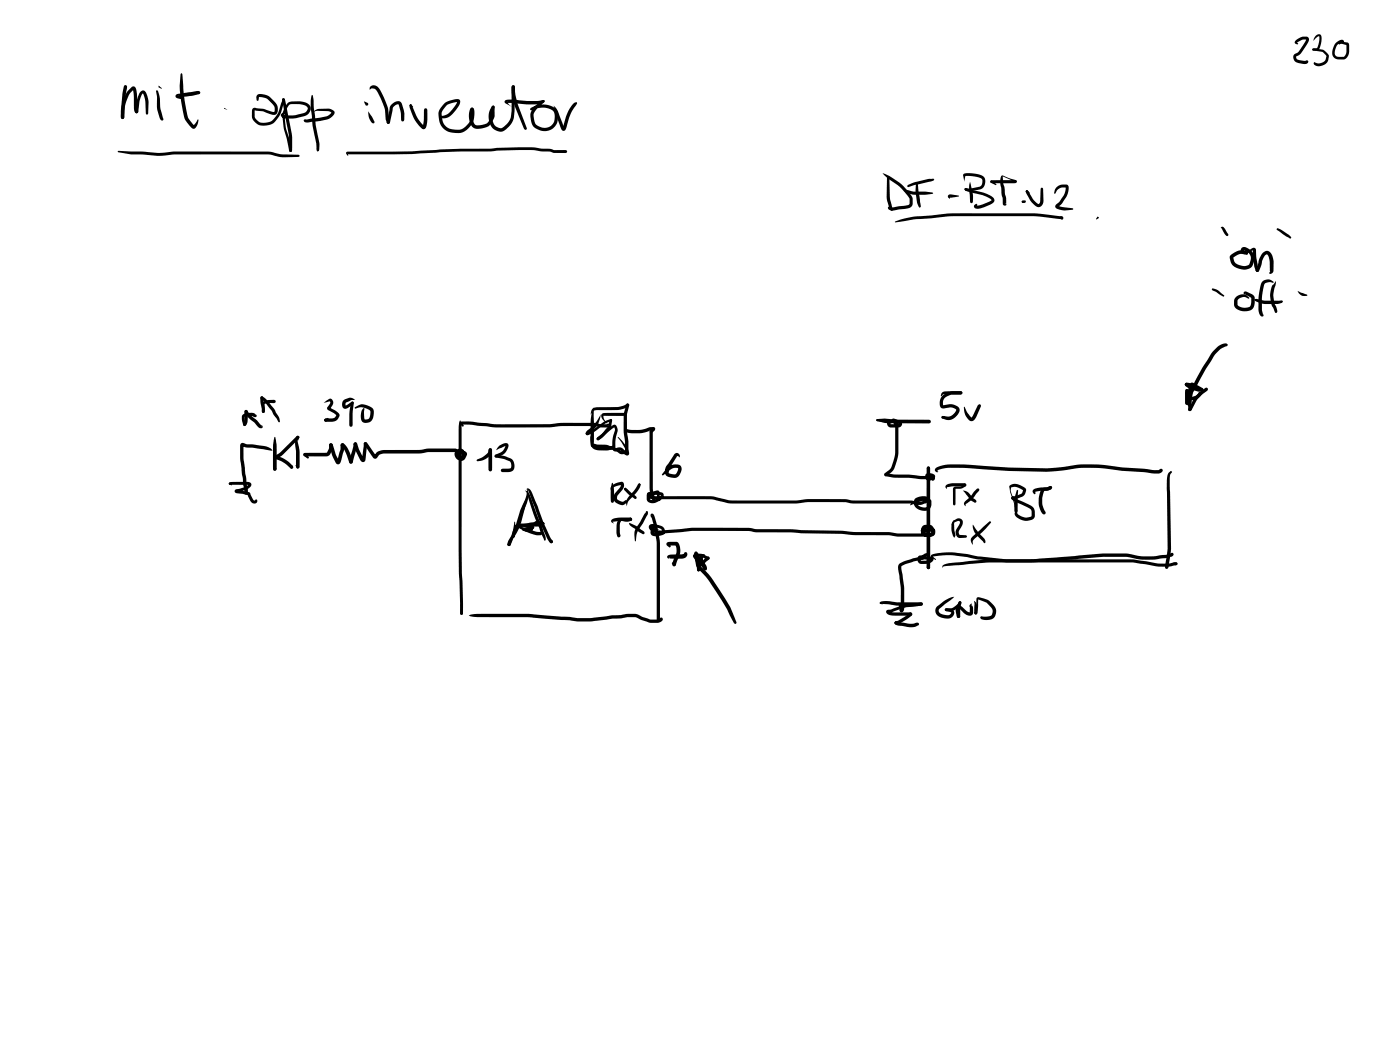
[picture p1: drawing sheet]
<svg xmlns="http://www.w3.org/2000/svg" width="285mm" height="214mm" viewBox="0 0 285 214" stroke-linecap="round" stroke-linejoin="round" font-family="sans-serif">
<g fill="#000">
<path d="M25.3 17.5l.2-.1 .4 .3-.4 .7-.3-.7zM25.3 17.4l.5 .1 .1 .2-.3 1.5-.3 4.1a.72 .72 0 0 1-.3 1 .91 .91 0 0 1-.4-1.3l.3-3.9zM31.8 18.4l.4 .1a8.3 8.3 0 0 1 .4 3.5l.7 2.3-.3 .3-.2-.1a8 8 0 0 1-.9-5zM36.8 15.1l.1-.2 .2 .2 .3 4.1 .7 4.2a3.4 3.4 0 0 0 1.2 1.9l.2 .3h-.2l.9-1.3 .2 .2a1.73 1.73 0 0 1-1 1.7l-.7-.4a4 4 0 0 1-1.3-2.2l-.8-5.1zM63.4 19.4l.2-.1 .1 .1 .2 1.5a57 57 0 0 0 1.1 8.4v1.3l-.3 .2-.2-.3a17.1 17.1 0 0 0-.8-4.7l-.3-2.8a9.5 9.5 0 0 1 0-3.6zM75.4 17.6a1.35 1.35 0 0 1 2.1 .9l.6 1.2a7.2 7.2 0 0 1 1 3.2l.1 1.4 .2 .5-.1 .3a.47 .47 0 0 1-.6-.4l-.3-1.8a10.9 10.9 0 0 0-2-4.8l-.7-.1-.4 .3zM104.3 17.4l.2-.1 .4 .4a9.7 9.7 0 0 0 .6 3.9l1.8 4.6-.3 .3-.3-.3a21.9 21.9 0 0 1-2.5-7.4zM263.8 8.2a2.11 2.11 0 0 1 2.6-.5l.1 .6-.6 1.1-1.1 1.6-.9 .5a.57 .57 0 0 0 .4 .7l1.1 .2h.9a.67 .67 0 0 1-.3 .6 .67 .67 0 0 1-.7 0l-.9-.2a1.1 1.1 0 0 1-1.1-1 1.1 1.1 0 0 1 1-1.1l1.7-2.7a2.33 2.33 0 0 0-2 .7v-.1l.3 .2-.1 .3-.6-.3zM267.2 9.9h.5l1.9 .4 .9 .9-.1 1a1.79 1.79 0 0 1-2.9 .8l.2-.4 .3 .2a1.68 1.68 0 0 0 1.8-.5l.3-.9-.8-.8-1.9-.3-.2-.2zM267.8 7.3a.68 .68 0 0 1 .9-.3 .68 .68 0 0 1 .4 .9l-.2 1.3a1.04 1.04 0 0 1-.6 1 1.04 1.04 0 0 1-1.1-.1l.2-.2 .7-.1a2.59 2.59 0 0 0 .5-2.2 .21 .21 0 0 0-.1-.3 .21 .21 0 0 0-.3 .2l-.8 .8zM272 8.7l.7-.4a.55 .55 0 0 1 .6-.2 .55 .55 0 0 1 .3 .5l-.1 .3-.1-.3h-.2a2.06 2.06 0 0 0-1.2 2.8l.5 .2h1.1l.5-.7v-1.8l.1 .1-1.1-.3-.4 .2a.37 .37 0 0 1 0-.5 .37 .37 0 0 1 .4-.1l1.5 .3 .1 1.7a1.54 1.54 0 0 1-1.2 1.6h-1a1.44 1.44 0 0 1-1.1-2.2zM23.9 30.9l.2-.2 5 .2 3 .2 2-.1a42.5 42.5 0 0 1 7.6-.1h12.9l2.6 .5 3.6 .1 .2 .2-.2 .3h-3.2l-3-.6h-12.9a41.4 41.4 0 0 0-8.1 .3h-1.5l-3-.2-2.4-.1-2.6-.4z"/>
<path d="M26.5 18l.3-.2a.67 .67 0 0 1 .8 0 .67 .67 0 0 1 .2 .7l.2 4-.1-.1 .2 .3-.3 .4-.4-.4a7.3 7.3 0 0 1-.1-3l-.3-1.5h.2l-.9 1-.7 1.7-.2 .9-.1 2.1-.1 .2h-.5l-.1-.7 .3-2.4 .8-2zM28.6 18.7l.1-.1a.65 .65 0 0 1 .7-.2 .65 .65 0 0 1 .4 .6l.5 1.8-.2 2.5h-.2l-.2-.2-.1-2.5-.4-1.6-.4 .4-.4 1.2-.2 2.2-.4 .3-.3-.4 .3-2.2zM35.8 19.3l.4-.2 3.8-.6 .7 .1 .1 .3-.3 .3-1.6 .3-2.6 .3v-.3l.8 .5-.2 .2-.7-.2a.46 .46 0 0 1-.4-.7zM45.6 22l.7 .4-.6-.2zM52.4 19.4a2.62 2.62 0 0 1 2.7 .5 3.1 3.1 0 0 1 1.5 2 1.06 1.06 0 0 1-.3 1.3 1.06 1.06 0 0 1-1.3 0l-1.4-.5-1.7-.2v1.2a1.98 1.98 0 0 0 2.7 1.2 3.6 3.6 0 0 0 2.3-2.8l.6-2a.42 .42 0 0 1 .5 .2 .42 .42 0 0 1-.1 .5l-.5 1.4a4.1 4.1 0 0 1-2.9 3.3 2.4 2.4 0 0 1-3.2-2.2v-.5a.66 .66 0 0 1 .2-.8 .66 .66 0 0 1 .8 0l1.5 .2 1.8 .6h.3v-.3l-.1-1-1.5-1.4-1.5-.3-.2 .6-.3 .1-.1-.7zM57.5 20.1l.2-.1 .3 .2 .8 3.9a18.1 18.1 0 0 1 .7 6.5l-.3 .3-.2-.1-.1-.4a18.2 18.2 0 0 0-.7-6.2l-.7-3.9zM58.6 21l.6-.3 1.7-.1a2.99 2.99 0 0 1 1.9 .6 1.44 1.44 0 0 1 .4 1.6 1.44 1.44 0 0 1-1.3 .9 7.9 7.9 0 0 1-4.2 .3 .52 .52 0 0 1-.5-.4 .52 .52 0 0 1 .3-.6l.4-.2 .1 .2-.4 .4h.3a7.8 7.8 0 0 0 3.8-.3 .89 .89 0 0 0 .9-1.3l-.5-.3-1-.3-2.1 .1-.5 .6-.6 1.5a11.8 11.8 0 0 0 .9 4.5l.7 2.7-.3 .3-.3-.2-.6-2.7a12.5 12.5 0 0 1-.8-4.6 4.4 4.4 0 0 1 .9-2.3zM61.9 24.4l3.2-.4 1.6-.4 .8-.7 .1 .1-.8-.4h-2.2l-1 .4 1.1-.8 2.1-.1a.97 .97 0 0 1 1.2 1.2l-.6 .6-.8 .4-3.8 .6a.86 .86 0 0 1-1-.3zM64.5 30.2l.4 .3-.2 .3-.2-.1zM64.5 30.6l.3-.2 .1 .2-.2 .2zM70.5 31l1-.1a214.7 214.7 0 0 0 17.5-.4l4.9-.2h6l1.3-.2 4.5-.1h2.9l1.9 .3a3.7 3.7 0 0 1 2.3 .3h2.4l.3 .3-.3 .3-2.7-.1a3.5 3.5 0 0 0-2.2-.3l-1.5-.2a46.8 46.8 0 0 0-7.6 .1l-1.1 .1a158.8 158.8 0 0 0-16.2 .6h-13.2l.1-.2 .1 .6-.4-.5zM75 22.7l1.2 2v.4a1.05 1.05 0 0 1-1.1-1.1z"/>
<path d="M79.7 21.3l.3-.3a1.03 1.03 0 0 1 1.8 .2 5.5 5.5 0 0 1 .4 3.4h-.4l-.1-.2a7.7 7.7 0 0 0-.5-3.1l-.1-.1a1.43 1.43 0 0 0-1.1 .8l-.6 3-.3 .2-.3-.1-.1-.3 .7-3zM78.8 24.6h.5l.1 .3-.1 .2-.4 .1-.2-.3zM83.5 21.3l.3 .1-.1 .2-.3-.1zM83.4 21.4l.3-.2 .3 .5a8.6 8.6 0 0 0 2.3 3.9l-.2 .1 .2-1.3v-2l.4-.4 .3 .4a9.5 9.5 0 0 1-.2 3.4 .64 .64 0 0 1-.6 .5 .64 .64 0 0 1-.7-.5l-.2-.2a8.5 8.5 0 0 1-1.9-4.1zM83.4 21.4l.3-.1 .4 .6zM90.5 21l.5-.3a3.8 3.8 0 0 1 2.5-.4 1.45 1.45 0 0 1-.4 1.7 3.5 3.5 0 0 1-2.7 2.1l-.7-.1v-.3a4.3 4.3 0 0 0 3.4-3.1l.1 .2a3.1 3.1 0 0 0-3.2 2l.1 1.7a2.36 2.36 0 0 0 2.2 1.9 3.2 3.2 0 0 0 3.7-3.6v-.4l.1 .1-.3-.3 .1-.2a.66 .66 0 0 1 .7 .3 .66 .66 0 0 1 0 .7 3.8 3.8 0 0 1-1.8 3.6 3.8 3.8 0 0 1-4 0 3.7 3.7 0 0 1-1.5-3.9l.4-.7zM95.9 22h.4v.4a2.74 2.74 0 0 0 .7 3.1 2.53 2.53 0 0 0 3-1.6l.1-.4v-1.7l.3-.3 .3 .3v1.4a3 3 0 0 1-4.5 2.7 3.6 3.6 0 0 1-.3-3.9zM104.3 17.4h.4l.2 .3-.1 4.9-.3 1.8a4.6 4.6 0 0 1-2.2 2.4 2.58 2.58 0 0 1-2.8-3 2.84 2.84 0 0 1 .9-2.3l.2 .1 .1 .3a3.3 3.3 0 0 0 0 3.6l.4 .4 1 .2 1-.8 .7-.9 .4-1.8zM102.8 20.5a3.8 3.8 0 0 1 2.9-.1l3.7 .2 1.2-.2 .3 .2-.2 .3a4.8 4.8 0 0 1-3.1 .4l-4.4-.3 .1-.3 .2 .4 .7 .7-.6-.4a.72 .72 0 0 1-.8-.9zM108 22a4 4 0 0 1 5.3 .4l.1 .2a3.1 3.1 0 0 1-.8 3.6 2.97 2.97 0 0 1-4.3-1 2.94 2.94 0 0 1 .7-3.7l1.6-1.1 .3 .2-.2 .3a5.3 5.3 0 0 0-2 2.1l-.1 .4 .2 1.1a2.12 2.12 0 0 0 2.8 1.4 1.92 1.92 0 0 0 1.3-1.6v-.5a1.56 1.56 0 0 0-1.5-1.8 5.2 5.2 0 0 0-3.2 .5l-.3-.3zM112.7 21.5a4.4 4.4 0 0 1 1.4 2.5l.8 2.1h-.3l.6-2.4a4.5 4.5 0 0 1 2-2.9l.3 .2-1.2 1.9-.8 2.5a1.24 1.24 0 0 1-.8 1.3l-.3-.2-.2-.5zM117.2 21l.1-.2 .2 .2-.2 .2z"/>
<path d="M117.4 20.9l.1 .1-.1 .1-.2-.1zM179.7 35.2a10.8 10.8 0 0 1 6.1 5.3 1.51 1.51 0 0 1-.5 1.8l-3.7 .6a.52 .52 0 0 1-.7-.2 .52 .52 0 0 1 0-.6h.3l-.1 .2 .2-.2 .5 .1 3.1-.5 .3-.2v-1a11.9 11.9 0 0 0-4.5-4.2zM180.7 35.9h.1l.3 .2 .1 4.3 .6 2.3-.2 .3-.5-.6-.6-2zM184.3 38.6l.3 .1a7.8 7.8 0 0 0 3.8 .3l1.4 .2 .2 .1-.2 .2-1.4 .2a6.5 6.5 0 0 1-4-.6l-.3-.3zM184.1 38.8l.2-.2 .1 .2-.1 .1zM184.2 38.6l.4 .2-.3 .1-.2-.1zM184.8 37.7l1.3-.6 2.8-.6 1.1-.1 .2 .2-.6 .3-3.3 .8-1.3 .4-.3-.2zM186.5 37.4h.3l.1 .2 .6 4.3-.2 .4-.2-.2a7 7 0 0 1-.7-3.3zM196.2 35.4a5.5 5.5 0 0 1 4.2 .7 1.71 1.71 0 0 1-.9 2.5l-1.8 .3a1.27 1.27 0 0 1-1.3-.3 .87 .87 0 0 1 1-.2l1.9-.4a1.01 1.01 0 0 0 .7-1.1 1.01 1.01 0 0 0-.9-.8l-2.6-.3 .1-.1-.3 1.3-.2-1.3zM196.4 38.4l.3-.1 1.5 .4a8.4 8.4 0 0 1 3.9 1.4l.2 .2a.83 .83 0 0 1-.6 1.3l-2.6 .9a.55 .55 0 0 1-.7-.3 .55 .55 0 0 1 .4-.7l.2 .2-.2 .3v-.2h.8l1.8-.7 .5-.3-.2-.3a8 8 0 0 0-3.7-1.2l-1.5-.5-.1-.2zM197.5 37l.2 .6a9.4 9.4 0 0 1 .4 3.5l-.1 .2h-.4l-.1-1.2a6.7 6.7 0 0 1 0-3.1zM201.7 36.8l5-.1 .3 .3-.4 .3h-4.5l-.4-.1z"/>
<path d="M201.7 36.8h.3l.9 .8-.2 .1-1-.5zM206.4 36.9l.3-.2 .2 .1 .1 .3-.3 .2-.2-.1zM203.9 35.8l.3-.1 2.5 .9 .3 .3-.3 .3-1.1-.6-1.5-.7 .8 4.6v1l-.2-.1 .3 .3-.3 .2-.4-.1-.1-.3v-1l-.5-2.9a2.51 2.51 0 0 1 .2-1.8zM208.9 38.9l.4-.1v.3h-.4zM208.9 38.8l.2-.1 .2 .2 1 1.7 1.2 1 .3-.5 .1-2.6v-.2h.4l.2 2.6a1.09 1.09 0 0 1-.8 1.2 1.09 1.09 0 0 1-1.3-.6l-.7-.7-.7-1.4zM208.9 38.8h.3l.5 .5-.3 .2-.6-.5zM215.2 38.1l.8-.5a1.39 1.39 0 0 1 1.5 .3 4.4 4.4 0 0 1-1.2 3.4l-.8 .8-.1-.2 .9 .3 2.1 .2 .2 .2-.2 .1a4.9 4.9 0 0 1-2.7 0l-.4-.1a.54 .54 0 0 1-.4-.4 .54 .54 0 0 1 .2-.6l.7-.6a4.3 4.3 0 0 0 1.2-2.8h-.8l-.5 .2-.4 .3-.5 .8-.2-.2 .1-.6zM182.2 45.1h.1a16.1 16.1 0 0 1 5.1-1.1l6.6-.6h16.6l5.5 .6 .3 .1 .1 .4-.3 .2-.3-.2 .2 .1-5.5-.6h-16.5l-7.8 .6-4 .7zM193.1 39.7l.6-.1 1.6 .3-1.6 .4-.3-.1v-.2v.5l-.4-.4zM208.1 40.9l.7-.1 .1 .1-.7 .4-.2-.1zM208.1 40.9h.5l.2 .2-.2 .2h-.3l-.3-.2zM246.8 58.8v-.1a2.48 2.48 0 0 1 1.8 1l.7 .5-.2 .2-2.2-1.3z"/>
<path d="M248.7 46.2a.63 .63 0 0 1 .8 .5l.6 1.1-.2 .3-.6-.6-.5-1-.3-.1zM253.6 51.5l.8-.6a.75 .75 0 0 1 1.3-.2l.1 1.8 .6 2.5-.1 .3-.3 .1-.4-.3-.2-.9-.3-1.9v-1.4l.1 .1-1.5 .7zM253.7 51.4h.3v.4h-.3zM253.8 51.4l.2 .1-.1 .3-.2-.2zM250.5 52a2.72 2.72 0 0 1 3.3-.7l.3 .3-.1 .2h-.3a2.39 2.39 0 0 0-2.6 .7v-.2l.1 .7a1.6 1.6 0 0 0 1.7 1.1 1.21 1.21 0 0 0 1.5-.5l.3-.8-.1-.6a1.94 1.94 0 0 0-1.3-1.2l-.4 .2a.44 .44 0 0 1-.3-.4 .44 .44 0 0 1 .4-.4 2.29 2.29 0 0 1 2.4 2l-.3 1.5a2.11 2.11 0 0 1-3 .8 2.1 2.1 0 0 1-1.6-2.7zM257.1 51.5a1.09 1.09 0 0 1 1.1-.4 1.09 1.09 0 0 1 .8 .9l.3 1.3v1.9a.5 .5 0 0 1-.3 .5 .5 .5 0 0 1-.6-.1l.2-.4-.1-1.9-.3-1.2a.38 .38 0 0 0-.3-.3 .38 .38 0 0 0-.4 .3l-.5 .9-.1 .7a2.02 2.02 0 0 1-.9 1.7l-.2-.1-.2-.3 .4-.7a6.9 6.9 0 0 1 1.1-2.8zM257.1 57.3l.8-.4a1.51 1.51 0 0 1 1.4 .5l-.1 .2-.4-.1a1.09 1.09 0 0 0-1.5 .7 15 15 0 0 0-.4 4.9l.2 .8 .1 .1a.35 .35 0 0 1-.3 .4 .35 .35 0 0 1-.4-.3l-.3-1a15.6 15.6 0 0 1 .5-5zM259.8 57.2l-.2 1.1a5.1 5.1 0 0 0 0 3.7l.4 1.1v.6h-.4l-.5-1.2a5.2 5.2 0 0 1 0-4.5zM260.1 46.4l2.2 1.3 .6 .7-.3 .2-1.4-.9-1.2-.9-.1-.2zM264.2 59.2l2 .9a1.37 1.37 0 0 1-2-.9zM241.3 78h.4l.7 .4 1.5 .6h.7l-.2 .1 .3-.1a.43 .43 0 0 1 .2 .6 .43 .43 0 0 1-.6 .2l-1.5-.4a2.43 2.43 0 0 1-1.6-1zM241.4 79.8l.5-.1 .5 1.1 1.1-.3 .8-.7 .2 .1 .2 .2-.2 .5a2.42 2.42 0 0 1-2 .9l-.5-.1-.3-.3-.4-1.1z"/>
<path d="M241.4 79.3h.5l.1 .2v2.6l-.1 .2-.2 .1-.3-.1-.1-.2zM241.4 78a1.84 1.84 0 0 1 1.9 .7v.2l-.3 .1-.3-.2 .3-.2-.2 .3-1.2-.3-.4-.3zM242.8 79l.1 .1-.3 2.3v2l-.3 .3-.3-.1-.1-.4a4.4 4.4 0 0 1 .3-2.6zM242.3 78.1l.4-.2 .4 .1 1.7 1 .2 .3-.1 .3-.2 .1-2-1.1 .2-.1-.3 1.1v2.2a.59 .59 0 0 1-.6 .4 .59 .59 0 0 1-.5-.6l-.2-2.1 .4-.3 .3 .3v1.6l.3 .5h-.3l-.1 .2v-2.3zM249.6 70.1h.3l-.2 .3-.2-.1zM249.5 70.2l.2-.1 .2 .1-.3 .4zM247.4 71.1a2.58 2.58 0 0 1 2.4-1.1l.1 .3-.3 .1a5.1 5.1 0 0 0-2.6 2.3l-1.7 2.7-2.5 4.8-.6 2.1 .1 .4a.45 .45 0 0 1-.6-.4l.1-1.4 .3-1 2.9-5.3 1.7-2.7zM251.7 60.5a1.78 1.78 0 0 1 2.1-.3l.6 .5-.2 .1-.6-.3a1.59 1.59 0 0 0-1.6 .6v.9a1.89 1.89 0 0 0 2.6 .2l.2-1.5-1.3-.8 .1-.1-.2 .2-.2-.2a.37 .37 0 0 1 .1-.4 .37 .37 0 0 1 .4 0l1.6 .8 .2 .4v.9a1.75 1.75 0 0 1-2.3 1.9h-.2a1.71 1.71 0 0 1-1.7-1.1 1.71 1.71 0 0 1 .4-1.8zM255.5 60.9h.2l.1 .2-.2 .2-.2-.2zM255.5 60.9h.3a11.3 11.3 0 0 0 5.1 .3l.3 .2-.2 .3a10.9 10.9 0 0 1-3.6 .2l-1.7-.5-.3-.3zM255.4 61.1l.3-.2 .4 .4-.6-.1zM46.6 98.4l.2-.2 .2 .3-.2 .2z"/>
<path d="M46.7 98.3l.4-.2h3.2a.67 .67 0 0 1 .9 .5 .67 .67 0 0 1-.5 .8l-2 .7-.4 .1v-.4l1.8 .3a.71 .71 0 0 1 1 .7l.5 1 .3 .2 .1-.3a.36 .36 0 0 1 .4 .3 .36 .36 0 0 1-.3 .5 .92 .92 0 0 1-1.2-.6l-.5-1.3 .1 .2-2.1-.3a.47 .47 0 0 1-.6-.5 .47 .47 0 0 1 .6-.4l1.5-.5 .7-.5v.2l-3.8-.1-.2-.2zM46.6 98.3l.4 .1 .3 .3-.1 .1-.4-.1-.2-.2zM49.4 84.5l.7-.4 1.1-.1 .6 .2 .5 .5-.3 .2-.8-.2-1.4 .1v.7l.3 .9-.3 .4a1.52 1.52 0 0 1-.6-1.6zM49.9 83.5h.4l.1 1.4-.1 1.2-.2 .5-.3 .2a.62 .62 0 0 1-.1-1zM53.5 81.9l1.2-.5h1.1l.3 .3-.3 .4-1.9 .1v1.6l-.3 .3-.3-.3 .1-1.6zM49.9 83.5l.2-.1 .3 .2 .6 .9 1.4 1.1 .9 1-.1 .3 .1-.3a.34 .34 0 0 1 .1 .6 .34 .34 0 0 1-.5 0l-2.7-2.6-.4-.7zM53.1 80.8l.2-.1 .3 .3 .3 2.3-.1 .7-.2 .1-.3-.3-.3-2zM49.1 90.3l.3-.1 .9 .3 3.3 .3a2.13 2.13 0 0 1 1.8 .9l-3.9-.5-1.3-.1-.8-.2 .2-.2v.3a14.8 14.8 0 0 0 .3 4.3l.3 3.2 .3 1v.8h-.4h.3l-.3 .4-.3-.4h.3h-.3l-.6-4.9a15.8 15.8 0 0 1-.3-4.7zM56 94.9l.3 .6-.1 .2-.2 .1-.3-.1-.1-.2zM55.9 89l.2 .1a24.6 24.6 0 0 1 .1 6.6l-.2 .1-.3-.1-.1-.2v-2.5a11.6 11.6 0 0 1 .3-4zM56 92.9l.2-.1 .6 .2a6.3 6.3 0 0 1 2.8 1.8l.1 .3-.1 .2-.4 .1-1.4-1.2-1.8-.8zM53.1 80.8h.4l.1 .2-.1-.2 .8 .6 1.5 1.9 .3 .6a3.5 3.5 0 0 1 .9 1.9l-.2 .2-.1-.1-1.5-2.4-1.4-1.7-.7-.5z"/>
<path d="M59.2 94.7h.1l.3 .2v.4h-.4zM60.3 89.2a11.7 11.7 0 0 1 .6 6.1l-.3 .1-.2-.1v-.4l-.1 .1v-3.1a3.7 3.7 0 0 1 0-2.7zM60.4 88.8l.2-.1 .4 .4-.4 .6-.3-.6zM60.3 94.6l.6 .3v.4h-.5l-.2-.5zM56.2 92.7l.9-.6 3.3-3.3h.5l.1 .3-.1 .2-3.3 3.3-.9 .6a.47 .47 0 0 1-.4 .2 .47 .47 0 0 1-.4-.3zM61.8 92.3l4.7-.1 .5-1a.73 .73 0 0 1 .4-.9l.2 .1 .1 .2-.2 1.2a1.37 1.37 0 0 1-.7 1.1h-4.7l-.3-.1-.1-.2zM61.8 92.3l.3-.1 .2 .1 .6 .8-.1 .2h-.2l-.8-.5-.1-.2zM65.9 82l1-.7a.74 .74 0 0 1 .9 .3 .74 .74 0 0 1-.1 .9l-.5 .8-.1-.3 1.2 .6 .7 .6 .1 .5a1.52 1.52 0 0 1-1 1.1l-1.8 .1-.2-.1v-.5l1.8-.2 .3-.1 .3-.5v.1l-.5-.5-1.1-.5a.48 .48 0 0 1-.3-.5 .48 .48 0 0 1 .3-.4l.3-.6v-.4zM66.1 85.3l.7-.2 .1 .2-.6 .5-.2-.1zM66.1 85.3h.5l-.1 .5-.2 .1-.2-.2zM67.1 90.4l.3-.1 .4 .3 .5 1.9 .7 1.4h-.4l.7-2.7a.74 .74 0 0 1 .4-.9l.3 .1 .1 .2v.8l-.5 1.8a1.28 1.28 0 0 1-.8 1.3l-.4-.2-.7-1.4-.7-2.3zM69.5 90.3l.5 .1 .1 .2-.2 .3h-.4l-.2-.3z"/>
<path d="M69.5 90.4a.85 .85 0 0 1 1.1 .6l.6 1.1 .6 1.8-.1 .4-.2 .1-.4-.3-1-2.6-.6-.6-.1-.3zM72 90.3l.3-.2 .3 .1 .1 .6-.9 3.3-.3 .3-.3-.1-.1-.4zM71.6 81.8h.3l.1 .2-.2 1.8v2.8l-.3 .3-.4-.3a15.1 15.1 0 0 1 .4-4.6zM70 81.5l1.3-.5 1 .4-.8 .1-1.1 .5v.6l1.2-.8h.3v.5l-.9 .7a.81 .81 0 0 1-1.1 .1 .81 .81 0 0 1-.2-1.1zM72.1 90.2l.3-.1 .3 .2 .4 1.1 1 2-.4 .1 .3-2.6a.55 .55 0 0 1 .1-.6 .55 .55 0 0 1 .5-.2l.1 .9-.3 2.4a.6 .6 0 0 1-.5 .7 .6 .6 0 0 1-.6-.6l-.9-1.8-.4-1.3zM72.3 82.9a2.58 2.58 0 0 1 3.8 .7 1.94 1.94 0 0 1-1.3 2.5h-.6a1.18 1.18 0 0 1-.7-1.6 1.58 1.58 0 0 1 .6-1.4l.1 .1-.1 1 .2 1.2a.79 .79 0 0 0 1-.6l.1-1.2a2.77 2.77 0 0 0-3.1-.4l-.1-.1zM74.2 90.1l.3-.1 .3 .3 1.7 2.4h-.3l.6-.7 1.4-.4h7.2l1.8-.3h5.3l1.1 .4a.46 .46 0 0 1-.1 .6 .46 .46 0 0 1-.6 0l-.3-.3h-5.2l-2 .3h-7.1l-1.1 .3-.4 .5a.52 .52 0 0 1-.4 .3 .52 .52 0 0 1-.5-.3l-1.7-2.5 .2 .1-.2-.1zM93.7 85.5l.3 1.2v8.1a690 690 0 0 0 .3 30.1l-.1 .2h-.4a402.3 402.3 0 0 1-.4-27v-10.8l.1-1.1zM92.8 91.7a.96 .96 0 0 1 1.1-.3 .96 .96 0 0 1 .7 .8v.7a.63 .63 0 0 1-.3 .7 .63 .63 0 0 1-.7-.1l-.5-.6v-1.2l.3-.1 .2 .1 .2 1 .3 .3-.2 .1v-1h-.4a.55 .55 0 0 0-.1 .7 .55 .55 0 0 0 .7 .2l.3-.6v.1l-1-.3-.1-.3a1.38 1.38 0 0 1 1.8 .5l-.4 1a1.25 1.25 0 0 1-1.7 .1 1.25 1.25 0 0 1-.2-1.8zM93.7 85.9l2.1-.1 5.3 .6h10.8l2.4-.3h6.8l1.1 .3h1.7l-.2 .2 .2 .1-.3-.2a.44 .44 0 0 1 .5-.3 .44 .44 0 0 1 .3 .6 .44 .44 0 0 1-.5 .2h-1.8l-1-.2-4.6-.1-2.5 .1-2.1 .2h-10.8l-5.3-.5-1.8-.1 .1-.2 .3 .4-.1 .3-.7-.5zM97.1 93.5l1.1-.4a1.98 1.98 0 0 0 1.4-1.7l.2-.2a.85 .85 0 0 1 .1 1.3l-.1 .2a3.6 3.6 0 0 1-2.6 1.2l-.2-.2zM99.6 91.4l.2-.2 .3 .2a13.3 13.3 0 0 1 0 4.5l-.3 .1-.2-.1-.1-.3-.1-2.4a2.84 2.84 0 0 1 .2-1.8z"/>
<path d="M101.6 90.8l.9-.5a.68 .68 0 0 1 .9 .1 .68 .68 0 0 1 0 .9l-.5 .8-.5 .5-1.3 .5h-.3l-.1-.2 .2-.3 .7-.3a2.04 2.04 0 0 0 1.3-1.6l.1 .1-2 .9zM100.8 92.6l.2-.1 1.5 .3 1.5 .5a1.64 1.64 0 0 1 .2 2.7l-1.9 .1-.2-.1-.1-.2 .1-.3 .2-.1h1.2a.55 .55 0 0 0 .6-.2 .55 .55 0 0 0 0-.6l-.4-.7-1.1-.4-1.7-.3-.2-.3zM106.8 99.9a1.18 1.18 0 0 1 1.1 .9l3.1 8.4 .1 .7-.2 .2-.8-1.5-.3-1.1a43.5 43.5 0 0 1-2.5-7.1zM107.1 99.6a.7 .7 0 0 1 1.1 .5l1.3 3 1.2 3.3 1.2 2.8 .6 .9v.4l-.2 .1-.5-.3-.5-.8-1.3-2.9-2.4-6.6zM107.4 99.3a6.8 6.8 0 0 1-.8 4.8l-.9 2.9-.9 2.2a.34 .34 0 0 1-.4 .2 .34 .34 0 0 1-.2-.4l.9-2.2a31.8 31.8 0 0 1 2.1-5.9zM119.3 88.1h.4l-.1-.1 1.2-.6 2.3-1.6 1.2-.5 .3 .1v.1l-.1 .3-1.3 .4-2.1 1.7a1.89 1.89 0 0 1-1.7 .6zM120.6 83.2l1-.3h4.2l1.2-.3 .7-.5 .3 .1v.4l-.3 .3-1.3 .5a11.2 11.2 0 0 1-3.7 .1h-1.1a1 1 0 0 0-1 .5l-.3 .4 .1-.7zM120.2 88.8l.2 .1 .5 1.7-.1 .3-.2 .1-.3-.2zM120.4 90.4l.4 .1 .1 .2-.2 .2h-.3zM120.9 82.9v3a19 19 0 0 1-.1 5h-.4l-.1-1.1a20.3 20.3 0 0 1 .3-6zM121.6 89.1l2.9-2.3a.69 .69 0 0 1 .8-.3 .69 .69 0 0 1 .4 .8l.1 .4-.5 2v1.6a1.3 1.3 0 0 1 1.6 .1l.9 .7-.3 .2-.3-1.1-1.4-2.2 .9 .8 .9 1.1a1.8 1.8 0 0 1 .4 1.7l-.5 .1-1.3-1a1.11 1.11 0 0 1-1.4-.1l-.1-.6a7.4 7.4 0 0 1 .5-3.3l-.2-.8 .1 .1-3.1 2.6h-.5l-.1-.3zM122.3 84.4a4.9 4.9 0 0 1-1.1 2.7l-1.7 1.5a.53 .53 0 0 1-.3-.5 .53 .53 0 0 1 .4-.5l1.3-1z"/>
<path d="M122.5 84.3l.5-.2h4.2l.3 .1 .1 .3-.4 .7-.2-.7 .2 .2-4.3-.1 .1 .8 .8 1-1.2-1.1-.2-.6zM124.6 98.9l1.1-.6a1 1 0 0 1 1.3 0l.1 .6-.2 .5-1.2 1.5-.1 .6 .3 .3 .8 .4 .8-.4 .1 .1a.62 .62 0 0 1-.4 .8l-.3 .1a2.07 2.07 0 0 1-1.9-1.1l.1-1.1 1.1-1.4 .2-.6 .2 .1a3.6 3.6 0 0 0-2.1 .8l-.1 .4-.1-.5zM124.2 85.5l.2-.2 .2 .1v.5a2.64 2.64 0 0 1-.8 1.9l-1.3 1.4-.6 .4h-.4a.88 .88 0 0 1 .8-1l1.4-1.7zM124.6 98.4l.1-.1a8.4 8.4 0 0 1 .2 4h-.4l-.1-.2v-2.5zM127.1 99.4h.4l1.7 1.4a.52 .52 0 0 1 .4 .7h-.4l-1.1-.7-1-1zM127.3 87.5h.3l.1 .2-.4 .1zM127.3 87.5l.5-.1a7.3 7.3 0 0 0 4.5-.4 .9 .9 0 0 1 1.1 .3l-.1 .2-.6 .1a9.4 9.4 0 0 1-4.7 .5 .56 .56 0 0 1-.7-.6zM127.1 99.4l.3-.1 .5 .6-.7-.1-.2-.2zM127.4 87.4l.6 .2-.6 .2-.1-.2zM127.6 82.2l.2-.1 .3 .3-.5 2v.7a19.1 19.1 0 0 0 .4 5v1.4a1.14 1.14 0 0 1-1.7 .9l-1-.6-1.7-.6-2.8-.3 .2-.3 .7 .4 1.9 .1 1.2-.4a.42 .42 0 0 1 .2 .5 .42 .42 0 0 1-.4 .2l-.8 .3h-1.9l-.8-.2-.5-.3a.47 .47 0 0 1-.2-.6 .47 .47 0 0 1 .6-.3l.7 .2 1.9 .1 2 .7 .9 .5 .8-.1v.1v-1.8a23.3 23.3 0 0 1-.3-5.8zM130 98.5l.2-.1 .1 .4-.2 .1-.1-.2zM130.1 98.5l.3 .1-.2 .5-.2-.4z"/>
<path d="M132.3 87.7h.5l.1 .2v11.6l.6 2.5-.1 .3-.2 .1-.3-.3-.6-2.6zM132.8 87.1l.3-.1 .3 .2-.1 .4-.2 .1-.3-.2zM132.8 87.1l.3-.1a.41 .41 0 0 1 .3 .3 .41 .41 0 0 1-.2 .5 .63 .63 0 0 1-.9 .3 .7 .7 0 0 1 .5-.9zM137.3 92.4l.4-.2 .4 .1 .3 .3v.5l-.4-.2h-.2l-1.6 2.5v.9a1.56 1.56 0 0 0 1.5 .1l.3-.7v-.4l-1.1 .1-1.9 1.4-.2-.1v-.2a4.8 4.8 0 0 1 1.9-1.8l1.2-.1a.96 .96 0 0 1 .8 1.5 1.77 1.77 0 0 1-1.5 1.2 1.77 1.77 0 0 1-1.8-.8l.2-1.5zM178.5 85.4l1.6-.2 2.5 .2 6.6 .1 .2 .1 .1 .2-.1 .3-.2 .1a55.2 55.2 0 0 1-10.7-.5zM182.4 86.2h.4l.1 .2v4.8a8.4 8.4 0 0 1-1.3 4.9l-1 .7 .1-.2-.1 .3h-.5v-.5l.9-.7a7.3 7.3 0 0 0 1.3-3.8zM178.5 85.4l.1-.1 1.8 .6a1.27 1.27 0 0 0 1.3-.6l.3-.1 1.1 .4a.71 .71 0 0 1 .5 .9 .71 .71 0 0 1-.7 .5h-1.5a.77 .77 0 0 1-.8-.8 .77 .77 0 0 1 1-.7l.7 .2a.84 .84 0 0 1 .5 1 .9 .9 0 0 1-.9-.5l-.7 .1 1.8 .1-1.2-.6-1 .3h-.7l-1.6-.4zM180.1 96.4h.5l-.2-.1a14.5 14.5 0 0 0 4.7 .3l3.8 .3 .3 .3-.1 .3-.3 .1-4-.3a13.1 13.1 0 0 1-4.6-.4l-.2-.3zM188.8 95.1l.2-.1a.42 .42 0 0 1 .3 .4 .42 .42 0 0 1-.3 .4l-.3-.5zM188.8 95.1l.2-.1 .3 .1 .1 .4v20l-.1 .3-.3 .1-.2-.1-.1-.3v-19.3zM188.5 96.6a1.3 1.3 0 0 1 1.9 .4 1.11 1.11 0 0 1-.9 .8 1.11 1.11 0 0 1-1.1-.5v-.3a.91 .91 0 0 1 1.5 0l-.1-.1a.49 .49 0 0 1 .5 .3 .49 .49 0 0 1-.2 .6l-.2 .1-.1-.1 .1-.3h-.4l-.2-.4 .1 .2h-.5l.6-.1 .3-.3v.2l-.9-.1 .2-.2v.3l-.2-.2 .2 .1 .1 .2a.47 .47 0 0 1-.6 .3 .47 .47 0 0 1-.2-.7zM190.5 95.3a5.8 5.8 0 0 1 3.3-.7h3.5a131.9 131.9 0 0 0 17.7 .6l1.2-.1a31 31 0 0 1 12.2 .1l4.6 .2 2 .3h.9l.5-.3 .3 .1a.75 .75 0 0 1-.8 .9l-7.5-.5a30.6 30.6 0 0 0-12.1-.1l-2.3 .2a163.3 163.3 0 0 1-17.8-.7 12 12 0 0 0-5.1 .4l-.2 .1v-.1v.3l.2 .1h-.4a.49 .49 0 0 1-.2-.8z"/>
<path d="M191.8 80l.5-.3 3.2-.1 .4 .1 .1 .3-.4 .3h-3.5l-.4 .4-.2-.1zM191.9 84.7l.6 .1-.6 .4-.2-.2zM192.6 98.8l.6-.3 .8-.1h2.3l.4 .3-.3 .3h-2.5l-1.1 .2v.4l-.3-.4zM191.8 80.6l.4-.3a4.4 4.4 0 0 1 3.4-.6h.3l.1 .3-.4 .3h-1.8l-1.1 .5a1.48 1.48 0 0 0-.7 1.7l1.3-.2a1.69 1.69 0 0 1 2.1 1.3 2.44 2.44 0 0 1-2.7 1.9l-1-.4 .1-.3 1.8-.1 .7-.6 .4-.6-.9-.5-1.2 .1a.91 .91 0 0 1-1.1-.1 .91 .91 0 0 1-.2-1.1l.2-.7zM196 99.9a1.89 1.89 0 0 1 1.6 .8l.5 .7a.78 .78 0 0 1 .6 .9l-.2 .1-.9-.6zM196.3 82.8l.1 .1 .6 1.1 .8 1 1.3-2.5 .3-.2 .2 .1 .1 .4-.9 2.1a.95 .95 0 0 1-.9 .8 .95 .95 0 0 1-1-.6 3.4 3.4 0 0 1-.7-2.2zM196.2 98.5l.2-.1 .3 .2v.4h-.2l-.3-.2zM194.2 99.2l.3-.1 1.1-.1 .9-.5 .2 .2-.1 .3-.7 .4-1.4 .2v3.1l-.2 .2-.3-.2v-3.1zM207 99.8l.2-.1 .1 .2-.1 4.2-.3 .3-.4-.3v-2.3zM212.1 99.5l.4-.2 .9-.1a.51 .51 0 0 1 .8 .1 1.7 1.7 0 0 1-1.5 .6l-.4 .9a4.2 4.2 0 0 0 .3 3l.3 .6-.1 .3a.72 .72 0 0 1-.9-.6 5.3 5.3 0 0 1 0-4.2zM238 96.2l.4-.3 .2 .2a1.71 1.71 0 0 0-.4 1.7l.2 13.9-.5 3.5a.37 .37 0 0 1-.2 .6 .37 .37 0 0 1-.4-.4l.3-.1-.4 .1v-.1l.5-3.6-.1-13.9 .1-1.1zM241.4 79.8h.5l.1 .2v2.1l-.1 .2-.2 .1-.3-.1-.1-.2z"/>
<path d="M244 80.1l1.6-1.2 .3 .1 .1 .3-.1 .2a7.6 7.6 0 0 0-3.2 3.9l-.4 .3-.4-.3 .5-1a6 6 0 0 1 1.6-2.3zM242.3 82.3h.2l-.1 .3-.2 .3-.2-.2zM242 83.1h.5l.1 .3-.1 .2h-.5l-.1-.2zM50 99.3l.3 .3 .1 .7-.3 .4-.3-.3v-1zM104.2 109.2l.2-.1 .1 .1-.1 .7-.4 1-.4 .3-.3-.3zM103.4 110.6h.4l.2 .3-.1 .2h-.5l-.1-.2zM104.7 106.2l.2 .1v.6l-.1 2.3-.3 .3-.3-.3zM104.7 107.1l.2-.2 .2 .1 .1 .3-.3 .2-.2-.1zM104.8 106.9a9.7 9.7 0 0 1 3.5-.3l1.3-.1 .9-.2 .4 .3-.1 .2-1.2 .4h-2.8l-1.9 .3-.3-.3zM104.7 107h.4l.3 .8-.4-.4h-.3zM105.2 107.2l.2-.2 1.8 .6a6.1 6.1 0 0 0 2.9 .7l.3 .3-.1 .3a4.3 4.3 0 0 1-3.4-.7zM105.9 106.7l2.5 .3a.33 .33 0 0 1 .3 .4 .33 .33 0 0 1-.4 .2l-.1-.2v.1l-2.1-.3-.3-.3z"/>
<path d="M105.9 106.7l.2-.1 .2 .2v.3h-.2l-.2-.1zM106.4 107.6l.2-.1 .8 .2 .4-.2a.41 .41 0 0 1 .5 0 .41 .41 0 0 1 .1 .5l-.8 .3h-.5l-.6-.3-.2-.2zM107.4 101.3h.1l-.4 1.2a22.4 22.4 0 0 1-1.9 5.9l-1.1 2-.2 .7-.3 .1a.64 .64 0 0 1-.1-1.1l.9-1.5a14.3 14.3 0 0 0 1.9-5.2l.5-1.3zM107.8 107.5a.46 .46 0 0 1 .7 .3 .43 .43 0 0 1-.4 .3 .43 .43 0 0 1-.4-.3zM106.3 107.6l2.2-.5 .3 .3-.3 .3-1.9 .3h-.2zM110.2 106.4l.3-.1 .3 .1v.4l-.3 .1-.2-.1zM105.9 106.7l1.3-.1 2.1-.5 1.3 .2 .3 .3-.4 .3-1.3-.2-3.1 .4h-.2zM111.9 110.1h.6v.4h-.5l-.2-.2zM112 110.1l.3-.1 .2 .1v.3l-.3 .2-.2-.1zM124.6 105.8a7.1 7.1 0 0 1 3.8-.4l.3 .3-.3 .4h-3.6l.2 .5-.6-.4zM130 98.5l.2-.1 .2 .3-.2 .7-.7 1-1.5 1.6-.4 1.1-.1-.7 .2-.8 1.5-1.8zM128.1 106.6l.1-.1 1.3 .6 .9 .6a.91 .91 0 0 1 .8 1l-.2 .1-.9-.5-1.8-1.3z"/>
<path d="M126.1 105.7l.4-.2 1.1 .1 .8-.2 .2 .1a.61 .61 0 0 1-.8 .7l-1.3-.1-.1 .1-.2 .9 .1 2-.3 .3h-.2l-.2-.6-.1-1.8 .2-.7zM131.6 104.1a.44 .44 0 0 1 .4 .3 .44 .44 0 0 1-.3 .6l-1.8 3.1-.5 2.1-.2-1.2a2.44 2.44 0 0 1 .6-1.9zM132.6 104.6a.62 .62 0 0 1 .7 .7l.5 1.8a20.6 20.6 0 0 1 .6 6.8v12.4l-.4 .4-.3-.4v-12.4a20.1 20.1 0 0 0-.5-6.7l-.6-2.1 .2-.1-.2 .4-.1-.4zM131.9 100.3l.4-.1h2.1a.76 .76 0 0 1 .7 .6 .76 .76 0 0 1-.5 .9 2.05 2.05 0 0 1-2.7 .4 1.22 1.22 0 0 1 .2-1.7l1.3-.4a.57 .57 0 0 1 .6-.1 .57 .57 0 0 1 .3 .5l.1 1.6-.6-.7-.1-.9 .2 .1-1.6 .5v.5a.55 .55 0 0 0 .8 .3 1.76 1.76 0 0 0 1.5-1h-2.3l.6 .2h11.9l1.2 .3a13.2 13.2 0 0 0 5.6 .6h10.9a18.5 18.5 0 0 1 4.7-.3h4.9l1.6 .3h12a2.73 2.73 0 0 0 2.4 0h.3v-.3l-1 .1-.6 .3a.9 .9 0 0 0 .7 1.2l.7 .1 .5-.1 .3-.4v-.7v.1l-1.1-.2-2.6 .9 .6-.6a4 4 0 0 1 2.2-1l1 .2 .4 .3 .1 1.1a1.51 1.51 0 0 1-2.3 1 1.4 1.4 0 0 1-1.2-1.6 1.4 1.4 0 0 1 1.5-1.2 1.04 1.04 0 0 1 1.4 .5 .89 .89 0 0 1-.9 1 3.2 3.2 0 0 1-2.5-.1h-11.9l-1.6-.3h-4.9h-2.8l-2.4 .3h-8.7a20.7 20.7 0 0 1-5.6-.2l-2.9-.6-12-.1a.88 .88 0 0 1-.9-.3 .88 .88 0 0 1 0-1zM132.2 106.9a1.77 1.77 0 0 1 2 0l.5 .2a1.03 1.03 0 0 1 .7 1.2 1.03 1.03 0 0 1-1.2 .8l-.9 .1a.88 .88 0 0 1-.9-.6 .88 .88 0 0 1 .2-.9 .58 .58 0 0 1 .6-.7 .58 .58 0 0 1 .6 .6l.5 .5-1.2-.6 .3 .1-.3 .9a2.26 2.26 0 0 0 1.7-.2l-.1-.4-.2-.3-1.8-.3 .6 .5 .6 .2 7-.5 3.8-.1 7.8 .1 1.6 .2 7 .1 2 .1 8.3 .2 2.8 .2h6.8l1.9 .3h5.6l.2-.4-.5-.2v.2a1.45 1.45 0 0 0 1.4 .4l.2-.1-.1-.2-.4-.8-.9 .1-.1 .8 .8 .2a.62 .62 0 0 0 .6-.5l.2 .1-1.2 .1-1.1-.1-.2-.1 .2-.2 2.1-.3a.69 .69 0 0 1 .7 .4 .69 .69 0 0 1-.3 .9 1.67 1.67 0 0 1-2.6-.4 1.22 1.22 0 0 1 1-1.6h.9a1.48 1.48 0 0 1 .7 2.2 1.76 1.76 0 0 1-2.6-1.1 .93 .93 0 0 1 1.6-.3 .93 .93 0 0 1-.5 1.5l-5.7 .1-1.9-.3h-6.8l-2.8-.3-8.3-.1-2-.2h-7l-1.6-.3h-11.6l-7 .6a1.96 1.96 0 0 1-1.8-1.5zM135.9 113.2l.5-.3h2.5l.3-.1 .2-.3a.47 .47 0 0 1 .5 .2 .47 .47 0 0 1-.1 .6l-.3 .3-.7 .2-2.3-.1h-.2l.1-.2-.3 .3-.3-.3zM135.8 110.5l.3-.2h1.4a1.04 1.04 0 0 1 1 1.3v.2a5 5 0 0 1-.8 2.9 .52 .52 0 0 1-.7 .5v-.4l-.1 .1 .1-.4 .7-2.1v-.7l-.2-.7 .2 .1h-1.5v-.4l.4 .6-.3 .2-.6-.6zM136.8 114.6l.2-.1 .5 .2v.5l-.3 .1-.2-.1zM141.5 112.6a.67 .67 0 0 1 .7 .9l.4 2.1-.1 .7-.3 .1a.77 .77 0 0 1-.3-1l-.5-2.5zM141.2 112.9l.5-.2 1.2 .1 1.4 .5 .2 .3-.3 .3-1.5-.5-1.2-.1h.2a3.9 3.9 0 0 1 .8 3h-.5a5.2 5.2 0 0 0-.7-2.6l-.2-.5zM141.5 112.4a.89 .89 0 0 1 1 .9v1.8v-.1l.1 .3-.3 .3a.48 .48 0 0 1-.4-.7 2.46 2.46 0 0 0-.1-1.9l-.2-.2 .3-.1 .7 2.9-.2-.1 .4 .3-.1 .3a.56 .56 0 0 1-.8-.6l-.6-2.5zM141.4 112.8l.3-.2 .2 .3v.7l.9 2.1-.1 .3-.3 .2-.3-.4 .1-.1-.1 .1-.7-2z"/>
<path d="M141.9 115h.3l.1 .4h-.4zM141.9 115h.2a11.2 11.2 0 0 1 3.4 3.7l1.1 1.6a21.4 21.4 0 0 1 3.4 6.5l-.3 .3-.3-.2a52.5 52.5 0 0 0-6.2-10l-1.1-1.2-.3-.5zM142.6 112.9h.2l.3 .1a.35 .35 0 0 1-.1 .4 .35 .35 0 0 1-.4 .1zM142.6 113l.2-.1 .3 .2-.4 2.2a.35 .35 0 0 1-.4 .2 .35 .35 0 0 1-.2-.5h.2h-.1v-1zM142.7 113l.4-.2 .5 .2-.5 .3a3.5 3.5 0 0 0 .7 2.3l-.4 .1a2.55 2.55 0 0 0-.9-1.6l-.2-.3 .1-.4a.35 .35 0 0 1 .3-.3 .35 .35 0 0 1 .4 .2l-.3 .6a2.9 2.9 0 0 1 1.1 2 .54 .54 0 0 1-.6 .2 .54 .54 0 0 1-.3-.6l-.5-1.5zM142.1 115l.7-.5 1.1-1.1h.5v.5l-1.2 1.2-.6 .4v-.3l-.2-.2 .3 .4-.3 .3a.38 .38 0 0 1-.4-.2 .38 .38 0 0 1 .1-.5zM183.1 114.8l1.1-.6 1.7-.5 2-.4 .3 .3-.3 .3-1.9 .4-2.4 .9-.1 .6 .3 1.5a26.5 26.5 0 0 1 .3 6.5l-.1 .4a.44 .44 0 0 1-.3 .4 .44 .44 0 0 1-.5-.3l.1-.2 .2-.1-.1 .1v-.3a27.4 27.4 0 0 0-.3-6.5 3.5 3.5 0 0 1-.1-2.3zM188.8 114.9l.2-.1 .3 .3 .1 .4-.1 .3-.3 .1-.2-.1-.1-.3zM187.1 113.2l.3-.1 1.9 .2a.64 .64 0 0 1 .8 .5 .64 .64 0 0 1-.6 .8 2.33 2.33 0 0 1-2.6-.1 .69 .69 0 0 1-.1-.8 .69 .69 0 0 1 .7-.5l.6-.4a.63 .63 0 0 1 .9-.1 .63 .63 0 0 1 0 1l-.3 .2-.1-.7-.8 .6-.5 .1 .1-.1 .2 .4 1.2-.1 .7-.3 .1 .1h-1.4l-.9-.2 .3-.1-.1-.3a.45 .45 0 0 1 .5 .1 .45 .45 0 0 1 .1 .5h-.8a.44 .44 0 0 1-.2-.7zM189.6 113a10.1 10.1 0 0 1 5.2-.4l2.1 .2 2.2 .5 5.9 .6h25.6l3.1 .4a11.3 11.3 0 0 0 4.6 .4l1-.2 .4 .1v.4l-.7 .1a6.6 6.6 0 0 1-3.1 .3l-5.3-.9h-25.7l-6-.6-2.7-.6a16.3 16.3 0 0 0-5.7-.1l-.6 .1 .7 .7-.8-.4a.4 .4 0 0 1-.2-.6zM192 115.1a5.6 5.6 0 0 1 3.1-.6l1.1-.1a58.7 58.7 0 0 1 10.5-.5h3.7l15.4-1.2a18.1 18.1 0 0 1 6.6 .6 14.8 14.8 0 0 0 4.3-.3l.9-.1 .7-.3v.2l.1-.2a.35 .35 0 0 1 .5 .3 .35 .35 0 0 1-.3 .4l-.3 .1a22.8 22.8 0 0 1-6.9 .4 22.8 22.8 0 0 0-6.8-.4l-5.8 .5a126.8 126.8 0 0 1-17.7 .6l-8.6 .8-.5 .1-.1 .3v-.4zM194.1 106.1l.5-.4a.93 .93 0 0 1 1.3 .2 .93 .93 0 0 1-.1 1.3l-.5 .7a.78 .78 0 0 0 .1 1l1.2 .1 .3 .2-.3 .3h-1.2a1.22 1.22 0 0 1-.6-1.9l.5-.7a.43 .43 0 0 0 .2-.4 .43 .43 0 0 0-.3-.4l-1.1 .3-.4 .5z"/>
<path d="M194.2 105.9l.2 .1-.1 .7v1.1l.2 1.2-.2 .4h-.1a3.4 3.4 0 0 1 0-3.4zM198.3 100.1l.6-.6h.4v.4l-1.2 1.5-1.5 1.2v.5l-.3-.4v-.4l1.4-1.3zM198 109.3l3.5-3.1 .1-.1 .2 .2-1.1 1.4-2.6 2.3v1l-.5-1zM198.1 106.8l1.3 1.8a2.9 2.9 0 0 1 1.2 1.5l-.1 .5-.4-.4a4.8 4.8 0 0 1-2.1-3.3zM206 101.2h.4l.5 .3 3.3 1.6 .4 .7 .1 1.2a.9 .9 0 0 1-.7 .9 3 3 0 0 1-3.3-1l-.1-.4 .1-.4 .3-.3 .2 .2a.63 .63 0 0 0 .3 .9l.5 .3a2.11 2.11 0 0 0 1.8 0l.2-.2v-.8l-.1-.5-2.7-1.3a1.95 1.95 0 0 1-1.3-.9zM205.9 101.3l.3-.2 .2 .1 .1 .3-.3 .2-.2-.1zM205.6 98.9l.1-.1a2.62 2.62 0 0 1 3.2 .9l-.2 .8-.4 .5-1.3 .6h-1l-.1-.2 .1-.3 1.9-.5 .2-.3 .2-.6v.2a2.51 2.51 0 0 0-2.3-.7l-.2 .4v.6l.8 2.1 .5 1.9-.1 .2h-.3v-.4a13.7 13.7 0 0 0-1.1-4l-.1-.9zM210.4 99.7l.9-.4 2.1-.1a.52 .52 0 0 1 .8 .1l-.2 .3a3.6 3.6 0 0 1-2.2 .3l-1.1 .2 .2 .4-.2 .2-.4-.5zM238.2 112.8l.5-.2 .2 .2-.3 .3-.3-.1zM238.2 114.9l1.2-.4 .3 .3-.3 .3-1.1-.1zM93.8 123.1h.1l.3 .8 .1 1-.3 .3-.3-.3zM95.4 125.3l.3-.1a106.2 106.2 0 0 1 13-.1l7.2 .5 1.7 .3 2.4-.1 7.6-.8h1.7l3.2 1.1h1.4l.7-.4 .3 .1a.85 .85 0 0 1-1.1 1h-1.7l-2.8-1.1-4.6 .3-4.4 .5h-2.8l-1.6-.2-1.5-.1a132.7 132.7 0 0 0-17.2-.6z"/>
<path d="M179.1 122.7l.3-.1 .1 .2-.2 .2zM179.2 122.6a3.3 3.3 0 0 1 2.3-.1l1.1 .1h5l.3 .4-.3 .3h-5l-3.4-.4-.1-.1zM179.3 122.6l.4 .4-.5-.1zM182.1 126.7l.3-.2 .3 .1v.4l-.3 .1h-.2zM182.2 126.6l.2-.1 .4 .2-.1-.1 2.6 .4 1.5-.2 .3 .3-.1 .2-.3 .2a2.62 2.62 0 0 1-1.9 .2l-2.3-.4-.4-.4zM183.2 122.8l.6 .8v.6l-.1-.2 .2 .3-.1 .3-.3 .1a.71 .71 0 0 1-.4-1l-.1-.5zM185.1 124.8l.3-.1 .3 .2-.1 .4-.2 .1-.3-.2zM182.3 126.5l.6-.2 1.1-.6 1.2-.9h.4l.1 .2a1.35 1.35 0 0 1-.9 1l-2 1.1-.6-.1-.1-.2zM180.6 124.2l.5-.1a20 20 0 0 1 6.4-1.4h.3l.1 .3-.1 .2-.5 .1a17.8 17.8 0 0 0-6.1 1.4h-.3l.1-.2 .1 .1a15 15 0 0 0 4.4 .1l.2 .3-.1 .3-.4 .1a12.1 12.1 0 0 1-4.4-.3 .56 .56 0 0 1-.2-.9zM192.4 123.9l1.3-.1a2.67 2.67 0 0 0 1.5-1.2l.3-.2 .3 .3a2.86 2.86 0 0 1-2.1 1.8l-1.1-.1h-.2zM190.7 123.5l.5-.3a6.1 6.1 0 0 1 3.1-1.7l-3 2.4-.2 .6a1.27 1.27 0 0 0 1.4 .7 .88 .88 0 0 0 1.1-.3l.1-.2-.6-.2a.54 .54 0 0 1-.7-.6h.3l.9 .1a.96 .96 0 0 1 .6 1.1 .96 .96 0 0 1-.9 .8 2.44 2.44 0 0 1-2.8-1.2v-.6zM194.8 123.6l.4-.2h.4l1.2 1 .6 .3 .1-1a.46 .46 0 0 1-.1-.5 .46 .46 0 0 1 .5-.2l-.1 .3 .3 .3v1.1a.8 .8 0 0 1-.5 .7 .8 .8 0 0 1-.8-.2l-1.5-1.2-.1 .3 .3 1.2-.1 .2h-.5l-.3-1.5z"/>
<path d="M194.9 125.3l.3-.2 .2 .1 .1 .5-.3 .1-.3-.1zM195.3 122.5h.4l.1 .2-.3 2.1a.74 .74 0 0 1-.3 1l-.4-.3v-1.3zM198.4 122.3v.1a2.24 2.24 0 0 1 .6 2.2l-.1 .4h-.4l-.1-.4zM198.9 121.7l.4-.1 1.1 .3a4 4 0 0 1 2.4 2.2 1.75 1.75 0 0 1-2.2 2.1l-.9-.2-.1-.2v-.2l1.6-.1 .7-.2 .2-.9-.4-.8a2.55 2.55 0 0 0-1.5-1.2l-1.1-.4v1.5l-.1 1.3-.3 .3-.2-.1-.1-.2 .3-1.1 .1-1.7z"/>
<circle cx="57.7" cy="20.3" r=".27"/>
<circle cx="59.2" cy="30.6" r=".3"/>
<circle cx="208.2" cy="41.1" r=".22"/>
<circle cx="256" cy="55" r=".36"/>
<circle cx="241.5" cy="78.3" r=".33"/>
<circle cx="59.4" cy="95.1" r=".32"/>
<circle cx="67.4" cy="90.6" r=".36"/>
<circle cx="72.4" cy="90.4" r=".36"/>
<circle cx="104.5" cy="109.2" r=".3"/>
<circle cx="128.4" cy="105.7" r=".34"/>
<circle cx="141.7" cy="112.9" r=".29"/>
<circle cx="142.8" cy="113.1" r=".29"/>
<circle cx="198.7" cy="124.8" r=".3"/>
</g>
<g fill="#000">
<path d="M32.3 17.4l.2 .2-.1 .2z" fill-rule="evenodd"/>
<path d="M32.4 17.6l.5 .4-.6-.2z" fill-rule="evenodd"/>
<path d="M74.1 20.6l.4 .2-.1 .3z" fill-rule="evenodd"/>
<path d="M74.2 20.9l.2-.2 .5 .3v.4h-.5z" fill-rule="evenodd"/>
<path d="M223.5 44.1l.2 .2-.2 .2-.1-.2z" fill-rule="evenodd"/>
<path d="M223.4 44.2l.1-.1 .2 .3-.5 .3v-.1z" fill-rule="evenodd"/>
</g>
</svg>
